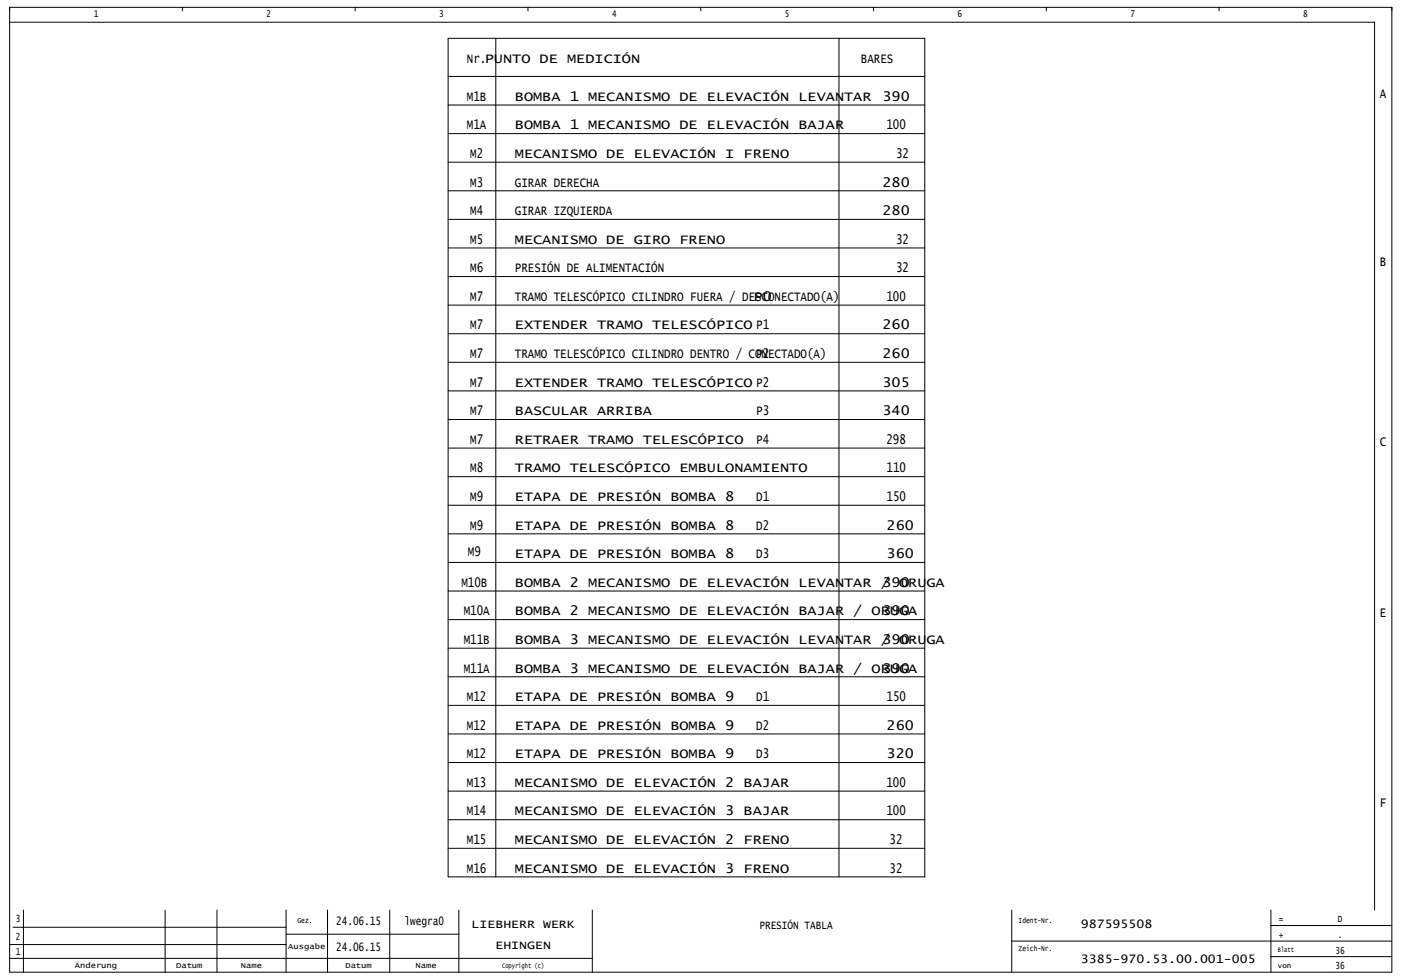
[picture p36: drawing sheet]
<svg xmlns="http://www.w3.org/2000/svg" width="582mm" height="406mm" viewBox="0 0 582 406" stroke-linecap="round" stroke-linejoin="round" font-family="sans-serif">
<defs><g id="words">
<g font-size="5.7">
<text x="573.3" y="40.9">A</text>
<text x="573.3" y="110.5">B</text>
<text x="573.3" y="185.2">C</text>
<text x="573.3" y="256.2">E</text>
<text x="573.3" y="335.2">F</text>
</g>
<g font-size="5.6">
<text x="194" y="26">Nr.PUNTO DE MEDICIÓN</text>
<text x="357.6" y="26">BARES</text>
<text x="194" y="41.9">M1B</text>
<text x="213.9" y="41.9">BOMBA 1 MECANISMO DE ELEVACIÓN LEVANTAR</text>
<text x="366.6" y="41.9">390</text>
<text x="194" y="53.8">M1A</text>
<text x="213.9" y="53.8">BOMBA 1 MECANISMO DE ELEVACIÓN BAJAR</text>
<text x="368.2" y="53.8">100</text>
<text x="195.3" y="65.6">M2</text>
<text x="213.9" y="65.6">MECANISMO DE ELEVACIÓN I FRENO</text>
<text x="372.3" y="65.6">32</text>
<text x="195.3" y="77.5">M3</text>
<text x="213.9" y="77.5">GIRAR DERECHA</text>
<text x="366.6" y="77.5">280</text>
<text x="195.3" y="89.4">M4</text>
<text x="213.9" y="89.4">GIRAR IZQUIERDA</text>
<text x="366.6" y="89.4">280</text>
<text x="195.3" y="101.3">M5</text>
<text x="213.9" y="101.3">MECANISMO DE GIRO FRENO</text>
<text x="372.3" y="101.3">32</text>
<text x="195.3" y="113.2">M6</text>
<text x="213.9" y="113.2">PRESIÓN DE ALIMENTACIÓN</text>
<text x="372.3" y="113.2">32</text>
<text x="195.3" y="125">M7</text>
<text x="213.9" y="125">TRAMO TELESCÓPICO CILINDRO FUERA / DESCONECTADO(A)</text>
<text x="313" y="125">P0</text>
<text x="368.2" y="125">100</text>
<text x="195.3" y="136.9">M7</text>
<text x="213.9" y="136.9">EXTENDER TRAMO TELESCÓPICO P1</text>
<text x="366.6" y="136.9">260</text>
<text x="195.3" y="148.8">M7</text>
<text x="213.9" y="148.8">TRAMO TELESCÓPICO CILINDRO DENTRO / CONECTADO(A)</text>
<text x="314.1" y="148.8">P2</text>
<text x="366.6" y="148.8">260</text>
<text x="195.3" y="160.7">M7</text>
<text x="213.9" y="160.7">EXTENDER TRAMO TELESCÓPICO P2</text>
<text x="366.6" y="160.7">305</text>
<text x="195.3" y="172.6">M7</text>
<text x="213.9" y="172.6">BASCULAR ARRIBA</text>
<text x="314.1" y="172.6">P3</text>
<text x="366.6" y="172.6">340</text>
<text x="195.3" y="184.4">M7</text>
<text x="213.9" y="184.4">RETRAER TRAMO TELESCÓPICO</text>
<text x="314.1" y="184.4">P4</text>
<text x="368.2" y="184.4">298</text>
<text x="195.3" y="196.3">M8</text>
<text x="213.9" y="196.3">TRAMO TELESCÓPICO EMBULONAMIENTO</text>
<text x="368.3" y="196.3">110</text>
<text x="195.3" y="208.2">M9</text>
<text x="213.9" y="208.2">ETAPA DE PRESIÓN BOMBA 8</text>
<text x="314.1" y="208.2">D1</text>
<text x="368.3" y="208.2">150</text>
<text x="195.3" y="220.1">M9</text>
<text x="213.9" y="220.1">ETAPA DE PRESIÓN BOMBA 8</text>
<text x="314.1" y="220.1">D2</text>
<text x="368.3" y="220.1">260</text>
<text x="194.4" y="231">M9</text>
<text x="213.9" y="232">ETAPA DE PRESIÓN BOMBA 8</text>
<text x="314.1" y="232">D3</text>
<text x="368.3" y="232">360</text>
<text x="191.7" y="243.8">M10B</text>
<text x="213.9" y="243.8">BOMBA 2 MECANISMO DE ELEVACIÓN LEVANTAR / ORUGA</text>
<text x="366.6" y="243.8">390</text>
<text x="192.6" y="255.7">M10A</text>
<text x="213.9" y="255.7">BOMBA 2 MECANISMO DE ELEVACIÓN BAJAR / ORUGA</text>
<text x="366.6" y="255.7">390</text>
<text x="192.6" y="267.6">M11B</text>
<text x="213.9" y="267.6">BOMBA 3 MECANISMO DE ELEVACIÓN LEVANTAR / ORUGA</text>
<text x="366.6" y="267.6">390</text>
<text x="192.6" y="279.5">M11A</text>
<text x="213.9" y="279.5">BOMBA 3 MECANISMO DE ELEVACIÓN BAJAR / ORUGA</text>
<text x="366.6" y="279.5">390</text>
<text x="194" y="291.4">M12</text>
<text x="213.9" y="291.4">ETAPA DE PRESIÓN BOMBA 9</text>
<text x="314.1" y="291.4">D1</text>
<text x="368.3" y="291.4">150</text>
<text x="194" y="303.2">M12</text>
<text x="213.9" y="303.2">ETAPA DE PRESIÓN BOMBA 9</text>
<text x="314.1" y="303.2">D2</text>
<text x="368.3" y="303.2">260</text>
<text x="194" y="315.1">M12</text>
<text x="213.9" y="315.1">ETAPA DE PRESIÓN BOMBA 9</text>
<text x="314.1" y="315.1">D3</text>
<text x="368.3" y="315.1">320</text>
<text x="194" y="327">M13</text>
<text x="213.9" y="327">MECANISMO DE ELEVACIÓN 2 BAJAR</text>
<text x="368.2" y="327">100</text>
<text x="194" y="338.9">M14</text>
<text x="213.9" y="338.9">MECANISMO DE ELEVACIÓN 3 BAJAR</text>
<text x="368.2" y="338.9">100</text>
<text x="194" y="350.8">M15</text>
<text x="213.9" y="350.8">MECANISMO DE ELEVACIÓN 2 FRENO</text>
<text x="369.6" y="350.8">32</text>
<text x="194" y="362.6">M16</text>
<text x="213.9" y="362.6">MECANISMO DE ELEVACIÓN 3 FRENO</text>
<text x="369.6" y="362.6">32</text>
</g>
<g font-size="4.9">
<text x="139.6" y="384.4">24.06.15</text>
<text x="168.1" y="384.4">lwegra0</text>
<text x="195.9" y="385.8">LIEBHERR WERK</text>
<text x="315.5" y="386.1">PRESIÓN TABLA</text>
<text x="449" y="385.8">987595508</text>
<text x="139.6" y="395.1">24.06.15</text>
<text x="205.8" y="394.4">EHINGEN</text>
<text x="449" y="400.2">3385-970.53.00.001-005</text>
</g>
<g font-size="4.1">
<text x="6.6" y="383.3">3</text>
<text x="531.3" y="383.3">=</text>
<text x="555.7" y="383.3">D</text>
<text x="531.3" y="389.8">+</text>
<text x="555.7" y="389.8">.</text>
<text x="6.6" y="390.5">2</text>
<text x="6.6" y="397">1</text>
<text x="554.8" y="396.3">36</text>
<text x="554.8" y="402.7">36</text>
</g>
<g font-size="3.9">
<text x="38.9" y="7.1">1</text>
<text x="110.7" y="7.1">2</text>
<text x="182.5" y="7.1">3</text>
<text x="254.3" y="7.1">4</text>
<text x="326" y="7.1">5</text>
<text x="397.8" y="7.1">6</text>
<text x="469.6" y="7.1">7</text>
<text x="541.4" y="7.1">8</text>
</g>
<g font-size="3.2">
<text x="123.6" y="383.7">Gez.</text>
<text x="423.2" y="383.7">Ident-Nr.</text>
<text x="119.8" y="394.5">Ausgabe</text>
<text x="423.2" y="395.2">Zeich-Nr.</text>
<text x="31.1" y="402.4">Änderung</text>
<text x="73.1" y="402.4">Datum</text>
<text x="100.1" y="402.4">Name</text>
<text x="143.5" y="402.4">Datum</text>
<text x="172.6" y="402.4">Name</text>
</g>
<g font-size="2.9">
<text x="530.8" y="395.8">Blatt</text>
<text x="208.6" y="402.3">Copyright (c)</text>
<text x="530.8" y="402.3">von</text>
</g>
</g></defs>
<g fill="none" stroke="#000" stroke-width=".42">
<path d="M4 3.1h574.2v400.9h-574.2zM4 9.2h567v369M75.8 3.1v1.4M147.6 3.1v1.4M186.2 15.9h198v348.5h-198zM206 15.9v348.5M219.3 3.1v1.4M291.1 3.1v1.4M348.5 15.9v348.5M362.9 3.1v1.4M434.7 3.1v1.4M506.4 3.1v1.4"/>
<path d="M186.2 31.8h198M186.2 55.5h198M186.2 43.6h198M186.2 79.3h198M186.2 67.4h198M186.2 91.2h198M186.2 114.9h198M186.2 103h198M186.2 138.7h198M186.2 126.8h198M186.2 150.6h198M186.2 174.3h198"/>
<path d="M186.2 162.4h198M186.2 198.1h198M186.2 186.2h198M186.2 210h198M186.2 233.7h198M186.2 221.8h198M186.2 257.5h198M186.2 245.6h198M186.2 269.4h198M186.2 293.1h198M186.2 281.2h198M186.2 316.9h198"/>
<path d="M186.2 305h198M186.2 328.8h198M186.2 352.5h198M186.2 340.6h198M9.7 378.2v25.8M68.6 378.2v25.8M90.1 378.2v25.8M118.8 378.2v25.8M136.1 378.2v25.8M161.9 378.2v25.8M190.6 378.2v25.8M246.1 378.2v25.8"/>
<path d="M420.3 378.2v25.8M528 378.2v25.8M4 398.3h242.1M4 392.5h114.8M5.4 385.3h113.4M118.8 388.2h71.8M420.3 391.1h157.9M528 397.5h50.2M528 384.6h50.2"/>
</g>
<use href="#words"/>
</svg>
